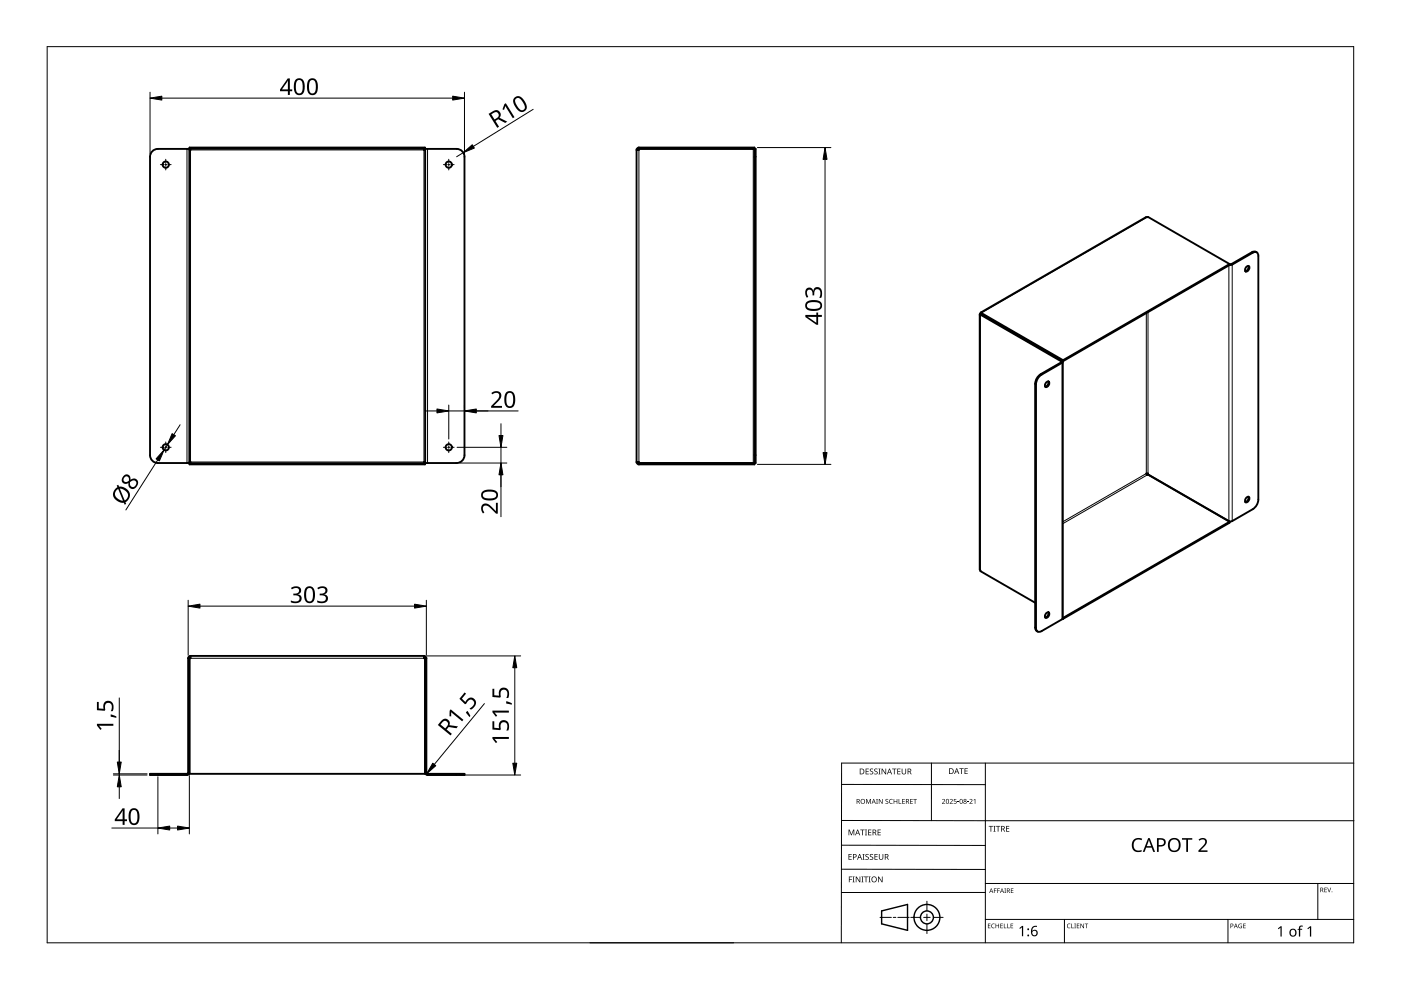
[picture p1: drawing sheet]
<svg xmlns="http://www.w3.org/2000/svg" width="297mm" height="210mm" viewBox="0 0 297 210" stroke-linecap="round" stroke-linejoin="round" font-family="sans-serif">
<g fill="none" stroke="#000" stroke-width=".4">
<path d="M32.3 32.1l.7-.5h.5h6.6v66.6h-6.6a1.67 1.67 0 0 1-1.7-1.7v-63.3l.1-.4zM40.2 31.3h49.9v.2h-49.9zM40.4 31.5v.3h-.3M89.9 31.5v.3h.2M90.1 31.6h6.7a1.67 1.67 0 0 1 1.7 1.6v63.3a1.67 1.67 0 0 1-1.7 1.7h-6.7zM135 31.8v66.2M135.5 31.3l-.5 .2v.3M135.5 31.6h24.7v66.6h-24.7M135.5 31.3h24.5v67.2h-24.5M135.5 31.3v.5h-.5M160 31.5h-24.5l-.3 .3M260.7 56.2l.6-.1 4.3-2.5a.72 .72 0 0 1 .8-.1 .72 .72 0 0 1 .4 .8v51.6a2.61 2.61 0 0 1-1.2 2.1l-4.3 2.5h-.6l-17.3-9.9"/>
<path d="M260.7 56l-17.3-10h-.4l-35 20.3M260.7 56v.2l-35.3 20.4M260.7 56l-35.3 20.4M264.3 56.5l.5-.1a.77 .77 0 0 1-.7 1.2 .74 .74 0 0 1 .2-1.1zM264.7 56.4l-.1 .7-.6 .4M266.4 53.5a.82 .82 0 0 0-1 0l-4.3 2.5h-.4M207.7 66.7v54l.2 .4 11.6 6.7M207.9 66.7l17.2 10-.1 .1-4.3 2.5a2.6 2.6 0 0 0-1.2 2.1v51.6a.82 .82 0 0 0 .5 .9M207.9 66.5l17.4 10.1-.1 .3-4.4 2.5a2.61 2.61 0 0 0-1.2 2.1v51.6a.72 .72 0 0 0 .4 .8 .72 .72 0 0 0 .8-.1l4.5-2.7v-54.4M207.9 66.5l-.2 .2 .2 .2v-.2M208 66.6h.1M208 66.6l-.1 .1"/>
<path d="M208.1 66.5l-.1 .1M208.1 66.4l.1-.1h-.2l-.1 .2M208.1 66.4v.2M208.1 66.6l17.3 10M208.1 66.4l17.3 10M225.4 76.4v.2M40.1 98h.3v.2M40.2 98.2h49.9v.3h-49.9zM90.1 98h-.2v.2M135 98v.2l.5 .3M135 98h.5v.5M135.2 98l.3 .2h24.5"/>
<path d="M221.9 81l.4-.1a.77 .77 0 0 1-.6 1.2 .74 .74 0 0 1 .2-1.1zM222.2 80.9v.7l-.6 .4M243 100.4h.4v.2l-.2 .1zM243.4 100.6l17.3 10M260.7 110.6l-35.3 20.4M260.7 110.6v.2l-35.3 20.4M264.3 105.5l.5-.2a.77 .77 0 0 1-.7 1.2 .75 .75 0 0 1 .2-1zM264.7 105.3l-.1 .7-.6 .4M40.2 139.6v24.5h49.9v-24.5M40.4 139.3l-.3 .3v24.5l-.5 .2h-7.8v-.2h7.8l.3-.3v-24.2M40.4 139.1h-.3l-.2 .5M40.4 139.1v.5h-.5"/>
<path d="M40.4 139.1h49.5M89.9 139.1v.5h.5M89.9 139.1h.2l.3 .5M89.9 139.3l.2 .3 .1 24.5 .4 .2h7.9v-.2h-7.9l-.2-.3v-24.2M221.9 130l.4-.2a.77 .77 0 0 1-.6 1.2 .74 .74 0 0 1 .2-1zM222.2 129.8v.7l-.6 .4M225.3 131.2h.1M225.3 131h.1M225.4 131v.2"/>
<circle cx="35.1" cy="34.9" r=".67"/>
<circle cx="95.1" cy="34.9" r=".67"/>
<circle cx="35.1" cy="94.8" r=".67"/>
<circle cx="95.1" cy="94.8" r=".67"/>
</g>
<g fill="none" stroke="#000" stroke-width=".21">
<path d="M39.6 31.6v66.6M40.4 31.8h49.5v66.2h-49.5zM90.6 31.6v66.6M135.5 31.8v66.2M159.7 31.6v66.6M160 33.2h.2M243.2 46.1l-35 20.2M260.5 56.3v54.2M260.7 56h.1M261.1 56l.2 .1v54.4M265.4 53.5l.2 .1M207.9 66.9v54"/>
<path d="M208 66.6h.1M208.1 66.6h-.1M220.7 79.3l.1 .1M225.2 76.5l-.2 .1 .2 .3v54.4M243 66.4v34l-17.7 10.2M243.4 66.2v34.2M160 96.5h.2M219.5 81.4l.1 .1M243.2 100.7l-17.9 10.3M40.4 139.6h49.5M219.5 133l.1 .1M33.5 164.1v.2"/>
<path d="M39.6 164.1v.2M39.9 163.8h.2M90.1 163.8h.3M90.6 164.1v.2M96.8 164.1v.2"/>
</g>
<path d="M10 9.9h277v190h-277z" fill="none" stroke="#000" stroke-width=".21"/>
<g fill="none" stroke="#000" stroke-width=".21">
<path d="M178.4 179.2l30.5 .1M178.4 166.3l30.5 .1M178.5 174h108.6M197.5 161.8v12.2M208.9 161.8v38.1M287 161.8h-108.6v38.1M125.1 199.9h30.5M178.4 184.3h30.5M186.6 194.5h2.4M189.4 194.5h.5M190.4 194.5h2.4M193.1 194.5h2.1"/>
<path d="M195.8 194.5h1.4M196.5 191.1v2M196.5 193.8v1.4M196.5 195.9v2M197.9 194.5h2.1M208.9 189.2h-30.5M208.9 187.3h78.1M208.9 194.9h78.1M225.7 194.9v5M260.4 194.9v5M279.4 187.3v7.6"/>
</g>
<g fill="none" stroke="#000" stroke-width=".3">
<path d="M186.9 193.1l5.5-1.3v5.5l-5.5-1.4z"/>
<circle cx="196.5" cy="194.5" r="1.37"/>
<circle cx="196.5" cy="194.5" r="2.74"/>
</g>
<g fill="#000">
<path d="M179.9 175.9h.2l.4 1 .4-1h.2v1.2h-.1v-1.1l-.4 1.1h-.2l-.4-1.1 .1 1.1h-.2zM182.4 175.9h.9v.1h-.4v1.1h-.1v-1.1h-.4zM183.4 175.9h.4l-.1 .1v1l.1 .1h-.4l.1-.1v-1zM183.6 169.4h.2l.3 .8 .4-.8h.2v1h-.2v-.9l-.4 .9-.4-.9 .1 .9h-.2zM183.5 163h.7v.1h-.5v.4h.5v.1h-.5v.4h.5v.2h-.7zM184.1 175.9h.6v.1h-.5v.4h.5v.1h-.5v.5h.5v.1h-.6zM184.5 163.1l.4-.2 .2 .1v.1a.25 .25 0 0 0-.4-.1 .25 .25 0 0 0 0 .4 .4 .4 0 0 1 .5 .3 .4 .4 0 0 1-.3 .5 .4 .4 0 0 1-.5-.2h.1a.27 .27 0 0 0 .4 .1 .27 .27 0 0 0-.1-.4l-.3-.3zM185.4 163.1l.4-.2 .3 .1-.1 .1a.25 .25 0 0 0-.4-.1 .25 .25 0 0 0 0 .4 .4 .4 0 0 1 .5 .3 .4 .4 0 0 1-.3 .5 .4 .4 0 0 1-.5-.2h.1a.27 .27 0 0 0 .4 .1 .27 .27 0 0 0 0-.4l-.4-.3zM185.8 169.4h.3l-.1 .1v.8l.1 .1h-.3l.1-.1zM186.2 163h.5l-.2 .1v1l.2 .1h-.5l.2-.1v-1zM186.1 175.9h.6v.1h-.5v.4h.5v.1h-.5v.5h.5v.1h-.6zM186.3 169.4h.2l.5 .8v-.8h.1v1h-.1l-.6-.8v.8h-.1z"/>
<path d="M186.9 163h.2l.6 1v-1h.2v1.2h-.2l-.6-1v1h-.2zM187.8 169.5l.3-.1h.2v.2a.25 .25 0 0 0-.3-.1 .25 .25 0 0 0-.1 .3 .25 .25 0 0 0 .3 .1 .32 .32 0 0 1 0 .5 .32 .32 0 0 1-.5-.1 .25 .25 0 0 0 .4 .1 .25 .25 0 0 0 0-.4l-.3-.2zM188.6 169.5l.4-.1h.3l-.1 .2a.41 .41 0 0 0-.6 .3 .41 .41 0 0 0 .6 .4 .48 .48 0 0 1-.6-.1 .48 .48 0 0 1 0-.7zM189.1 163h1v.1h-.4v1.1h-.2v-1.1h-.4zM189.5 169.4h.1v.4h.5v-.4h.1v1h-.1v-.5h-.5v.5h-.1zM190.5 169.4h.2v.9h.4v.1h-.6zM190.2 163h.7v.1h-.5v.4h.5v.1h-.5v.4h.5v.2h-.7zM191.3 169.4h.5v.1h-.4v.3h.4v.1h-.4v.4h.4v.1h-.5zM191.2 163h.1v.8a.32 .32 0 0 0 .3 .3 .32 .32 0 0 0 .4-.4v-.7h.1v.7a.47 .47 0 0 1-.5 .5 .47 .47 0 0 1-.4-.5zM193 169.4h.5v.1h-.4v.3h.4v.1h-.4v.4h.4v.1h-.5zM193.6 169.4h.8v.1h-.3v.9h-.2v-.9h-.3zM199.7 169.5a.37 .37 0 0 1 .6 0 .37 .37 0 0 1-.2 .6l-.2 .2h.5v.1h-.7l.3-.4a.27 .27 0 0 0 .3-.3 .27 .27 0 0 0-.5-.1z"/>
<path d="M201.4 169.5a.37 .37 0 0 1 .6 0 .37 .37 0 0 1-.3 .6l-.2 .2h.5v.1h-.6l.2-.4a.27 .27 0 0 0 .3-.3 .27 .27 0 0 0-.4-.1zM202.3 169.4h.5v.1h-.4l-.1 .3a.34 .34 0 0 1 .5 .2 .34 .34 0 0 1-.2 .4 .34 .34 0 0 1-.4-.1 .29 .29 0 0 0 .4 0 .29 .29 0 0 0 0-.4 .29 .29 0 0 0-.4 0zM203 170l.3 .1zM203.4 162.9h.9v.1h-.4v1.1h-.1v-1.1h-.4zM205.1 170l.3 .1zM204.5 162.9h.7v.1h-.5v.4h.4v.1h-.4v.5h.5v.1h-.7zM205.5 169.5a.37 .37 0 0 1 .6 0 .37 .37 0 0 1-.2 .6l-.2 .2h.5v.1h-.7l.3-.4a.27 .27 0 0 0 .3-.3 .27 .27 0 0 0-.4-.1zM206.4 169.6l.4-.2v1h-.1v-.9zM209.6 175.1h.9v.2h-.3v1h-.2v-1h-.4zM210.6 175.1h.5l-.2 .1v1l.2 .1h-.5l.2-.1v-1zM211.2 175.1h.9v.2h-.4v1h-.2v-1h-.3zM213.3 175.1h.7v.2h-.5v.3h.5v.2h-.5v.4h.5v.1h-.7z"/>
<path d="M240.3 178.1a1.63 1.63 0 0 1 1.9-.3l-.2 .4a1.14 1.14 0 0 0-1.4 .1 1.14 1.14 0 0 0-.2 1.4 1.11 1.11 0 0 0 1.7 .5v.3a1.52 1.52 0 0 1-2-.5 1.52 1.52 0 0 1 .2-1.9zM180 185.8h.7v.2h-.6v.4h.5v.1h-.5v.6h-.1zM179.9 181.1h.7v.1h-.5v.4h.4v.1h-.4v.5h.5v.1h-.7zM180.8 185.8h.4l-.1 .2v.9l.1 .2h-.4l.1-.2v-.9zM181.4 185.8h.2l.7 1.1v-1.1h.1v1.3h-.2l-.6-1v1h-.2zM182.6 185.8h.5l-.2 .2v.9l.2 .2h-.5l.2-.2v-.9zM182.9 181.1h.4l-.1 .1v1l.1 .1h-.4l.1-.1v-1zM183.2 185.8h.9v.2h-.4v1.1h-.2v-1.1h-.3zM183.5 181.2l.5-.1h.2v.2a.25 .25 0 0 0-.4-.1 .25 .25 0 0 0 0 .4 .4 .4 0 0 1 .4 .3 .4 .4 0 0 1-.2 .4 .4 .4 0 0 1-.5-.2 .27 .27 0 0 0 .5 .1 .27 .27 0 0 0-.1-.4l-.4-.3zM184.2 185.8h.4l-.1 .2v.9l.1 .2h-.4l.1-.2v-.9zM184.5 181.2l.4-.1h.2v.2a.25 .25 0 0 0-.4-.1 .25 .25 0 0 0 0 .4 .4 .4 0 0 1 .5 .3 .4 .4 0 0 1-.3 .4 .4 .4 0 0 1-.5-.2h.1a.27 .27 0 0 0 .4 .1 .27 .27 0 0 0-.1-.4l-.3-.3zM185.4 181.1h.7v.1h-.5v.4h.5v.1h-.5v.5h.5v.1h-.7z"/>
<path d="M186.2 185.8h.1l.7 1.1v-1.1h.1v1.3h-.2l-.6-1v1h-.1zM186.3 181.1h.2v.8a.32 .32 0 0 0 .3 .3 .32 .32 0 0 0 .3-.3v-.8h.2v.8a.47 .47 0 0 1-.5 .4 .47 .47 0 0 1-.5-.4zM209.5 195.8h.5l-.4 .1v.3h.4l-.4 .1v.4l.4 .1h-.5zM210.3 196l.3-.2 .3 .1v.1a.39 .39 0 0 0-.6 .3 .39 .39 0 0 0 .6 .4 .46 .46 0 0 1-.7-.1 .46 .46 0 0 1 .1-.6zM210.7 188.4h.6l-.4 .1v.3h.4l-.4 .1v.4h-.2zM211.4 188.4h.6l-.4 .1v.3h.4l-.4 .1v.4h-.2zM211.1 195.8h.1v.4h.5v-.4h.1v1h-.1v-.5h-.5v.5h-.1zM212.1 195.8h.5l-.4 .1v.3h.4l-.4 .1v.4l.4 .1h-.5zM212.8 195.8h.2v.9l.4 .1h-.6zM212.9 188.4h.4l-.1 .1 .1 .8h-.4l.2-.1zM213.6 195.8h.1v.9l.4 .1h-.5zM214.3 195.8h.5l-.4 .1v.3h.4l-.4 .1v.4l.4 .1h-.5z"/>
<path d="M214.3 188.4h.6l-.5 .1v.3h.4l-.4 .1v.3l.5 .1h-.6zM216.1 196.8l.6-.5h.2v2.2h-.2v-1.9l-.4 .4zM226.3 196l.4-.2 .3 .1-.1 .1a.39 .39 0 0 0-.6 .3 .39 .39 0 0 0 .6 .4 .46 .46 0 0 1-.6-.1 .46 .46 0 0 1 0-.6zM227.1 195.8h.2v.9l.4 .1h-.6zM227.8 195.8h.3l-.1 .1 .1 .9h-.3l.1-.1zM228.3 195.8h.5l-.4 .1v.3h.4l-.4 .1v.4l.4 .1h-.5zM229.1 195.8h.1l.5 .8v-.8h.1v1h-.1l-.5-.8v.8h-.1zM230 195.8h.7l-.3 .1v.9h-.1v-.9zM250.6 177.7h2.2v.3h-.9v2.6h-.4v-2.6h-.9zM254.1 178a.97 .97 0 0 1 1.1-.3 .97 .97 0 0 1 .7 .9l-.3 .6-1.1 1.1h1.5v.3h-1.9v-.3l1.1-1.2a.67 .67 0 0 0 .2-1 .67 .67 0 0 0-1.1 .2zM262.7 196l.6-.1-.1 .1a.4 .4 0 0 0-.5 .3 .4 .4 0 0 0 .5 .4v-.3l-.2-.1h.3v.5a.53 .53 0 0 1-.7-.1 .53 .53 0 0 1 .1-.7zM263.6 195.8h.5l-.4 .1v.3h.4l-.4 .1v.4l.4 .1h-.5z"/>
<path d="M270.9 196.8l.6-.4h.2v2.2h-.2v-1.9l-.4 .3zM275.5 196.4l.7-.1v.2h-.4l-.1 .2v.2h.4v.2h-.4v1.5h-.3v-1.5h-.3l.3-.2zM277.2 196.8l.6-.4h.2v2.2h-.3v-1.9l-.4 .3zM280.8 188.2h.5l-.4 .1v.3h.4l-.4 .1v.4l.4 .1h-.5zM281.4 188.2h.1l.3 .8 .3-.8h.1l-.3 1h-.1z"/>
<path d="M181.6 169.4h.3a.29 .29 0 0 1 .4 .2 .29 .29 0 0 1-.2 .4l.3 .4h-.2l-.2-.4h-.2v.4h-.2zM181.8 169.5v.4h.1a.2 .2 0 0 0 .2-.2 .2 .2 0 0 0-.2-.2z"/>
<path d="M181.8 175.9h.1l.5 1.2h-.2l-.1-.4h-.5l-.2 .4h-.1zM181.8 176l-.2 .6h.4z"/>
<path d="M182.3 163h.4a.61 .61 0 0 1 .6 .6 .61 .61 0 0 1-.7 .6h-.3zM182.4 163.1v.9h.2a.48 .48 0 0 0 .5-.4 .48 .48 0 0 0-.5-.5z"/>
<path d="M182.4 169.9a.51 .51 0 0 1 1 0 .51 .51 0 0 1-1 0zM182.6 169.9a.4 .4 0 0 0 .8 0 .4 .4 0 0 0-.8 0z"/>
<path d="M185 175.9h.3a.35 .35 0 0 1 .5 .2 .35 .35 0 0 1-.3 .5l.4 .5h-.2l-.3-.5h-.2v.5h-.2zM185.2 176v.5h.1a.23 .23 0 0 0 .3-.3 .23 .23 0 0 0-.3-.2z"/>
<path d="M185.2 169.4l.5 1-.3-.3h-.4l-.2 .3zM185.2 169.5l-.1 .5h.3z"/>
<path d="M188.5 163h.2l.4 1.2h-.1l-.2-.4h-.5l-.1 .4h-.2zM188.6 163.1l-.2 .6h.4z"/>
<path d="M192.1 169.4h.3a.29 .29 0 0 1 .3 .2 .29 .29 0 0 1-.2 .4l.3 .4h-.1l-.3-.4h-.2v.4h-.1zM192.2 169.5v.4h.2a.2 .2 0 0 0 .2-.2 .2 .2 0 0 0-.3-.2z"/>
<path d="M192.4 163h.4a.35 .35 0 0 1 .4 .2 .35 .35 0 0 1-.2 .4l.3 .6h-.2l-.3-.5h-.2v.5h-.2zM192.6 163.1v.4h.2a.23 .23 0 0 0 .3-.2 .23 .23 0 0 0-.3-.2z"/>
<path d="M200.7 169.5l.3-.1 .2 .2v.5l-.2 .3h-.3l-.1-.2zM200.7 169.6v.1a.37 .37 0 0 0-.1 .4 .37 .37 0 0 0 .4 .2 .4 .4 0 0 0 .2-.5 .4 .4 0 0 0-.5-.2z"/>
<path d="M201.2 162.9h.4a.61 .61 0 0 1 .6 .6 .61 .61 0 0 1-.6 .6h-.4zM201.4 163v1h.1a.48 .48 0 0 0 .5-.5 .48 .48 0 0 0-.4-.5z"/>
<path d="M202.8 162.9h.1l.5 1.2h-.2l-.1-.4h-.5l-.1 .4h-.2zM202.8 163l-.1 .6h.3z"/>
<path d="M203.6 169.5l.3-.1 .2 .2v.5l-.2 .3h-.3l-.1-.2zM203.7 169.6l-.1 .1a.37 .37 0 0 0-.1 .4 .37 .37 0 0 0 .4 .2 .4 .4 0 0 0 .2-.5 .4 .4 0 0 0-.4-.2z"/>
<path d="M204.3 169.5a.29 .29 0 0 1 .5-.1 .29 .29 0 0 1-.1 .5 .29 .29 0 0 1 .1 .4 .29 .29 0 0 1-.4 0 .29 .29 0 0 1 .1-.4zM204.4 170.2a.2 .2 0 0 0 .4 0 .2 .2 0 0 0-.4 0zM204.4 169.7a.2 .2 0 0 0 .4 0 .2 .2 0 0 0-.4 0z"/>
<path d="M212.3 175.1h.3a.35 .35 0 0 1 .4 .3 .35 .35 0 0 1-.2 .4l.3 .5h-.2l-.3-.5h-.2v.5h-.1zM212.4 175.2v.5h.2a.23 .23 0 0 0 .3-.2 .23 .23 0 0 0-.3-.3z"/>
<path d="M245.3 177.7h.8a.92 .92 0 0 1 1.1 .9 .92 .92 0 0 1-1.2 .9h-.3v1.1h-.4zM245.7 178v1.2a.73 .73 0 0 0 .8-.1 .73 .73 0 0 0 .2-.8l-.3-.2z"/>
<path d="M248 178.1a1.44 1.44 0 0 1 1.8-.2 1.44 1.44 0 0 1 .4 1.9 1.39 1.39 0 0 1-1.8 .8 1.39 1.39 0 0 1-.7-1.9zM248.3 178.2a1.23 1.23 0 0 0 .6 2.1 1.23 1.23 0 0 0 1-.9 1.23 1.23 0 0 0-.5-1.3l-.6-.1z"/>
<path d="M180.8 181.1h.4a.41 .41 0 0 1 .4 .5 .41 .41 0 0 1-.6 .2v.5h-.2zM181 181.2v.5a.29 .29 0 0 0 .5-.3 .29 .29 0 0 0-.5-.2z"/>
<path d="M182.2 181.1h.1l.5 1.2h-.2l-.1-.4h-.5l-.1 .4h-.2zM182.3 181.2l-.2 .6h.3z"/>
<path d="M184.7 186.5a.61 .61 0 0 1 1.2 0 .61 .61 0 0 1-1.2 0zM184.9 186.5a.45 .45 0 0 0 .9 0 .45 .45 0 0 0-.9 0z"/>
<path d="M187.6 181.1h.3a.35 .35 0 0 1 .5 .2 .35 .35 0 0 1-.3 .4l.4 .6h-.2l-.3-.5h-.3v.5h-.1zM187.7 181.2v.5h.2a.23 .23 0 0 0 .3-.3 .23 .23 0 0 0-.3-.2z"/>
<path d="M210.1 188.4l.5 .9-.2-.3h-.4l-.3 .3zM210.2 188.5l-.2 .4h.3z"/>
<path d="M212.4 188.4l.5 .9-.3-.3h-.3l-.3 .3zM212.4 188.5l-.1 .4h.3z"/>
<path d="M213.5 188.4h.2a.28 .28 0 0 1 .4 .2 .28 .28 0 0 1-.2 .3l.3 .4-.4-.4h-.2v.4h-.1zM213.6 188.5v.3h.1a.19 .19 0 0 0 .3-.2 .19 .19 0 0 0-.3-.1z"/>
<path d="M218.9 196.5l.3-.2a.38 .38 0 0 1 .7 .2 .74 .74 0 0 0-1 .9 .7 .7 0 0 1 1 .2 .7 .7 0 0 1-.4 1 .7 .7 0 0 1-.9-.6v-.9zM218.8 197.8a.5 .5 0 0 0 1 0 .5 .5 0 0 0-1 0z"/>
<path d="M243.4 177.7h.4l1.1 2.9h-.4l-.3-.9h-1.2l-.3 .9h-.4zM243.6 178.1l-.5 1.3h1z"/>
<path d="M260.9 195.8h.2a.32 .32 0 0 1 .4 .4 .32 .32 0 0 1-.5 .2v.4h-.1zM261 195.9v.4a.24 .24 0 0 0 .4-.2 .24 .24 0 0 0-.4-.2z"/>
<path d="M262 195.8l.4 1-.2-.3h-.4l-.2 .3zM262 196l-.1 .4h.3z"/>
<path d="M273.6 197.1a.82 .82 0 0 1 1.2 .1 .82 .82 0 0 1-.2 1.2 .82 .82 0 0 1-1.2-.4zM273.8 197.2a.6 .6 0 0 0-.1 .8 .6 .6 0 0 0 .8 .2l.1-.3a.53 .53 0 0 0-.1-.6 .53 .53 0 0 0-.7-.1z"/>
<path d="M279.9 188.2h.3a.28 .28 0 0 1 .3 .2 .28 .28 0 0 1-.1 .3l.2 .5-.3-.4h-.2v.4h-.2zM280.1 188.3v.4h.1a.19 .19 0 0 0 .2-.2 .19 .19 0 0 0-.2-.2z"/>
<circle cx="218" cy="198.3" r=".2"/>
<circle cx="218" cy="197" r=".2"/>
<circle cx="282.4" cy="189.1" r=".09"/>
</g>
<g fill="none" stroke="#000" stroke-width=".21">
<path d="M34 34.9h.7M34.9 34.9h.5M35.1 33.8v.6M35.1 34.7v.4M35.1 35.4v.6M35.6 34.9h.7M94 34.9h.7M94.9 34.9h.5M95.1 33.8v.6M95.1 34.7v.4M95.1 35.4v.6M95.6 34.9h.7"/>
<path d="M34 94.8h.7M34.9 94.8h.5M35.1 93.7v.7M35.1 94.6v.5M35.1 95.3v.7M35.6 94.8h.7M94 94.8h.7M94.9 94.8h.5M95.1 93.7v.7M95.1 94.6v.5M95.1 95.3v.7M95.6 94.8h.7"/>
</g>
<g fill="none" stroke="#000" stroke-width=".21">
<path d="M31.8 19.6v13M98.5 19.6v13M34.3 20.8h61.7M98.2 32.4l-1.4 .8M113 23.2l-12.6 7.8M160.6 31.3h15.6M174.9 33.8v62.2M33.4 97.5l-6.7 10.6M35.5 94.3l-.7 1.1M38.2 90.1l-1.4 2.1M90.1 87.1h2.5M95.1 85.9v7.2"/>
<path d="M95.1 87.1h14.8M96.9 94.8h10.6M97.4 98.2h10.1M98.5 85.9v.6M106.2 89.8v2.5M106.2 94.8v14.8M160.6 98.5h15.6M39.9 127.3v11.6M42.4 128.5h45.5M90.4 127.3v11.6M90.5 139.1h19.9M25.3 148v16.3"/>
<path d="M102.7 149.2l-12.2 14.8M109.1 141.6v20.2M23.7 175.6h9.8M24 164.3h7.2M24 164.1h7.2M25.3 166.8v2.5M33.5 164.7v12.1M36 175.6h1.6M40.1 164.4v12.4M97.4 164.3h13"/>
</g>
<g fill="#000" stroke="#000" stroke-width=".21">
<path d="M31.8 20.8l2.5-.4v.8zM96 20.4l2.5 .4-2.5 .4zM98.2 32.4l1.9-1.7 .5 .7zM174.9 31.3l.4 2.5h-.8zM34.8 95.4l-1 2.3-.7-.4zM36.5 91.9l.7 .5-1.7 1.9zM92.6 86.7l2.5 .4-2.5 .4zM98.5 87.1l2.5-.4v.8zM105.8 92.3h.8l-.4 2.5zM174.5 96h.8l-.4 2.5zM106.2 98.2l.4 2.5h-.8zM39.9 128.5l2.5-.4v.8z"/>
<path d="M87.9 128.1l2.5 .4-2.5 .4zM109.1 139.1l.5 2.5h-.9zM25.3 164.3l.4 2.5h-.8zM24.9 161.6h.8l-.4 2.5zM33.5 175.6l2.5-.5v.9zM37.6 175.1l2.5 .5-2.5 .4zM91.8 161.8l.6 .5-1.9 1.7zM108.7 161.8h.9l-.5 2.5z"/>
</g>
<g fill="#000">
<path d="M106.9 22.1l.3-.2 1.9 2.9-.4 .3-1.6-2.6-.2 .8-.4-.1zM170.9 61.3a.85 .85 0 0 1 .9-.3 .85 .85 0 0 1 .6 .7 .93 .93 0 0 1 1.1-.9 .93 .93 0 0 1 .8 1.1l-.2 1.3h-.4a1.24 1.24 0 0 0-.3-1.9 .71 .71 0 0 0-.8 1v.3h-.3a.81 .81 0 0 0-.1-.8 .81 .81 0 0 0-.8-.3 1.02 1.02 0 0 0 0 1.4l-.3 .2a1.65 1.65 0 0 1-.2-1.8zM104.2 83.3a1.16 1.16 0 0 1 1.3-.4 1.16 1.16 0 0 1 .8 1.2l-.3 .6-1.3 1.4h1.7v.4h-2.3v-.4l1.1-1.1a.98 .98 0 0 0 .3-1.7h-.5l-.6 .3zM102.3 107a1.5 1.5 0 0 1 2.1 .6l.7 .8v-1.8h.4v2.3h-.3l-1.1-1.1a.98 .98 0 0 0-1.7-.3v.5l.3 .6-.3 .3a1.47 1.47 0 0 1-.1-1.9zM61.7 124.7a1.25 1.25 0 0 1 1.2-.4 1.25 1.25 0 0 1 1 .9 .85 .85 0 0 1-.8 .8 .93 .93 0 0 1 .9 1.1 .93 .93 0 0 1-1.1 .8l-1.2-.2v-.4a1.24 1.24 0 0 0 1.8-.3 .71 .71 0 0 0-1-.8h-.3v-.3a.81 .81 0 0 0 .9-.1 .81 .81 0 0 0 .3-.8 1.02 1.02 0 0 0-1.5 0zM67.3 124.7a1.25 1.25 0 0 1 1.2-.4 1.25 1.25 0 0 1 .9 .9 .85 .85 0 0 1-.7 .8 .93 .93 0 0 1 .9 1.1 .93 .93 0 0 1-1.1 .8l-1.3-.2v-.4a1.24 1.24 0 0 0 1.9-.3 .71 .71 0 0 0-1-.8h-.3v-.3a.81 .81 0 0 0 .8-.1 .81 .81 0 0 0 .4-.8 1.02 1.02 0 0 0-1.5 0zM20.5 148.8h.4v1.4l1 .1a1.17 1.17 0 0 1 1-1.7 1.17 1.17 0 0 1 1.2 1.6l-.2 .6h-.4a1.03 1.03 0 0 0 .3-1.1 1.03 1.03 0 0 0-.8-.7 .93 .93 0 0 0-.7 1.5l-.1 .2-1.7-.1zM23.5 151.5l1.2 .4v.3l-1.2-.2zM20.5 153.5h3.5v.4h-3l.6 .6-.3 .3-.8-1zM95.6 150.4l2.7 2.2-.3 .3-2.3-1.9v.9h-.4v-1.2zM98.5 146.8l.3 .3-.9 1 .8 .7a1.17 1.17 0 0 1 1.8-.7 1.17 1.17 0 0 1-.1 2l-.6 .4-.3-.3a1.03 1.03 0 0 0 .7-1.7 .93 .93 0 0 0-1.4 .7l-.2 .1-1.2-1.1zM99.1 150.7l.6 1.1-.2 .2-.7-.9z"/>
<path d="M104.4 152.9h.4v1.4l1 .1a1.17 1.17 0 0 1 1-1.7 1.17 1.17 0 0 1 1.1 1.6l-.1 .6h-.5a1.03 1.03 0 0 0 .3-1.1 1.03 1.03 0 0 0-.8-.7 .93 .93 0 0 0-.6 1.5l-.1 .2-1.7-.1zM104.4 146h.4v1.4l1 .1a1.17 1.17 0 0 1 1-1.7 1.17 1.17 0 0 1 1.1 1.6l-.1 .6h-.5a1.03 1.03 0 0 0-.5-1.8 .93 .93 0 0 0-.6 1.5l-.1 .2-1.7-.1zM107.3 148.7l1.2 .4v.3l-1.2-.2zM104.4 156.3h3.5v.4h-3l.5 .6-.3 .3-.7-1zM104.4 150.7h3.5v.4h-3l.5 .6-.3 .3-.7-1z"/>
<path d="M61 16.6h.5v2.4h.5v.3h-.5v.8h-.5v-.8h-1.6v-.3zM61 17.1l-1.2 1.9h1.2z"/>
<path d="M62.7 16.8a1.16 1.16 0 0 1 1.4 0 1.16 1.16 0 0 1 .5 1.2 1.68 1.68 0 0 1-1 2.2 1.27 1.27 0 0 1-1.3-1.6l.1-1.2zM63 17.1a2.16 2.16 0 0 0 .3 2.7 .82 .82 0 0 0 .9-1.1 1.35 1.35 0 0 0-.8-1.7z"/>
<path d="M65.5 16.8a1.16 1.16 0 0 1 1.3 0 1.16 1.16 0 0 1 .6 1.2 1.69 1.69 0 0 1-1 2.2 1.27 1.27 0 0 1-1.3-1.6l.1-1.2zM65.8 17.1a2.16 2.16 0 0 0 .3 2.7 .82 .82 0 0 0 .9-1.1 1.35 1.35 0 0 0-.8-1.7z"/>
<path d="M103.6 24.1l.8-.5a1 1 0 0 1 1.4 0 1 1 0 0 1 .1 1.4l1.6 .8-.4 .3-1.5-.8-.6 .4 .8 1.2-.4 .2zM104.2 24.2l.6 1.1 .5-.2a.67 .67 0 0 0 .3-1 .67 .67 0 0 0-1-.1z"/>
<path d="M109.1 20.7a1.25 1.25 0 0 1 2 .6 1.54 1.54 0 0 1 .2 2.2 1.27 1.27 0 0 1-1.9-.6l-.6-1.4zM109.4 21a1.92 1.92 0 0 0 .6 2 .69 .69 0 0 0 1 .3 .69 .69 0 0 0 .2-1 1.91 1.91 0 0 0-1.5-1.5z"/>
<path d="M171 64.1a2.6 2.6 0 0 1 3.2 .2 1.22 1.22 0 0 1-.2 1.3 1.22 1.22 0 0 1-1.3 .3 1.53 1.53 0 0 1-2-1zM171.3 64.3a.75 .75 0 0 0 0 1 .75 .75 0 0 0 .9 .2h1a.69 .69 0 0 0 .7-.7 .69 .69 0 0 0-.8-.7h-1.2z"/>
<path d="M170.7 66.8h2.4v-.5h.4v.5h.8v.4h-.8v1.7h-.4l-2.4-1.7zM171.2 67.2l1.9 1.2v-1.2z"/>
<path d="M107.4 83.2a1.16 1.16 0 0 1 1.3-.1 1.16 1.16 0 0 1 .5 1.2 1.69 1.69 0 0 1-1 2.2 1.27 1.27 0 0 1-1.3-1.6l.1-1.1zM107.6 83.5a2.16 2.16 0 0 0 .3 2.6 .82 .82 0 0 0 .9-1 1.35 1.35 0 0 0-.7-1.8z"/>
<path d="M26.3 100.8a.84 .84 0 0 1 1-.1 .84 .84 0 0 1 .3 1 1 1 0 0 1 1.5 .1 1 1 0 0 1-.2 1.5 .94 .94 0 0 1-1.2 .3 .94 .94 0 0 1-.5-1.2 .91 .91 0 0 1-1.3-.2 .91 .91 0 0 1 .3-1.2zM27.5 102.6a.7 .7 0 0 0 1.4 0 .7 .7 0 0 0-1.4 0zM26.2 101.6a.6 .6 0 0 0 1.2 0 .6 .6 0 0 0-1.2 0z"/>
<path d="M24.8 102.9l.3-.1 .1 .4a1.81 1.81 0 0 1 2.1 1 1.81 1.81 0 0 1-.5 2.2l-.2 .1 .1 .4-.3 .1-.1-.4a1.84 1.84 0 0 1-2-.8 1.84 1.84 0 0 1 .1-2.1l.5-.4zM25.4 103.6l1 2.5a1.23 1.23 0 0 0 .7-1.3 1.23 1.23 0 0 0-1-1zM24.8 103.9l-.3 .5a1.34 1.34 0 0 0 1.1 1.7l.5 .1-1-2.5z"/>
<path d="M102.3 104.3a2.6 2.6 0 0 1 3.2 .2 1.22 1.22 0 0 1-.2 1.3 1.22 1.22 0 0 1-1.3 .3 1.53 1.53 0 0 1-2-1zM102.6 104.5a.75 .75 0 0 0-.1 .9 .75 .75 0 0 0 .9 .3l1-.1a.69 .69 0 0 0 .8-.6 .69 .69 0 0 0-.8-.7h-1.2z"/>
<path d="M64.9 124.6a1.16 1.16 0 0 1 1.3-.1 1.16 1.16 0 0 1 .6 1.2 1.69 1.69 0 0 1-1 2.2 1.27 1.27 0 0 1-1.3-1.6v-1zM65.2 124.9a2.16 2.16 0 0 0 .3 2.6 .82 .82 0 0 0 .8-1.1 1.35 1.35 0 0 0-.7-1.7z"/>
<path d="M93.6 152.7a.97 .97 0 0 1 1.3-.2 .97 .97 0 0 1 .4 1.3l1.8 .2-.3 .4-1.7-.3-.4 .6 1.1 .9-.3 .3-2.7-2.2zM93.9 153.1l-.5 .5 1 .8 .3-.4a.65 .65 0 0 0 .1-.9 .65 .65 0 0 0-.9 0z"/>
<path d="M26 171.4h.4v2.3h.5v.4h-.5v.8h-.4v-.8h-1.7v-.4zM26 171.8l-1.2 1.9h1.2z"/>
<path d="M27.7 171.6a1.16 1.16 0 0 1 1.3-.1 1.16 1.16 0 0 1 .6 1.2 1.69 1.69 0 0 1-1 2.2 1.27 1.27 0 0 1-1.3-1.5l.1-1.2zM28 171.9a2.16 2.16 0 0 0 .2 2.7 .82 .82 0 0 0 .9-1.1 1.35 1.35 0 0 0-.7-1.8z"/>
</g>
</svg>
